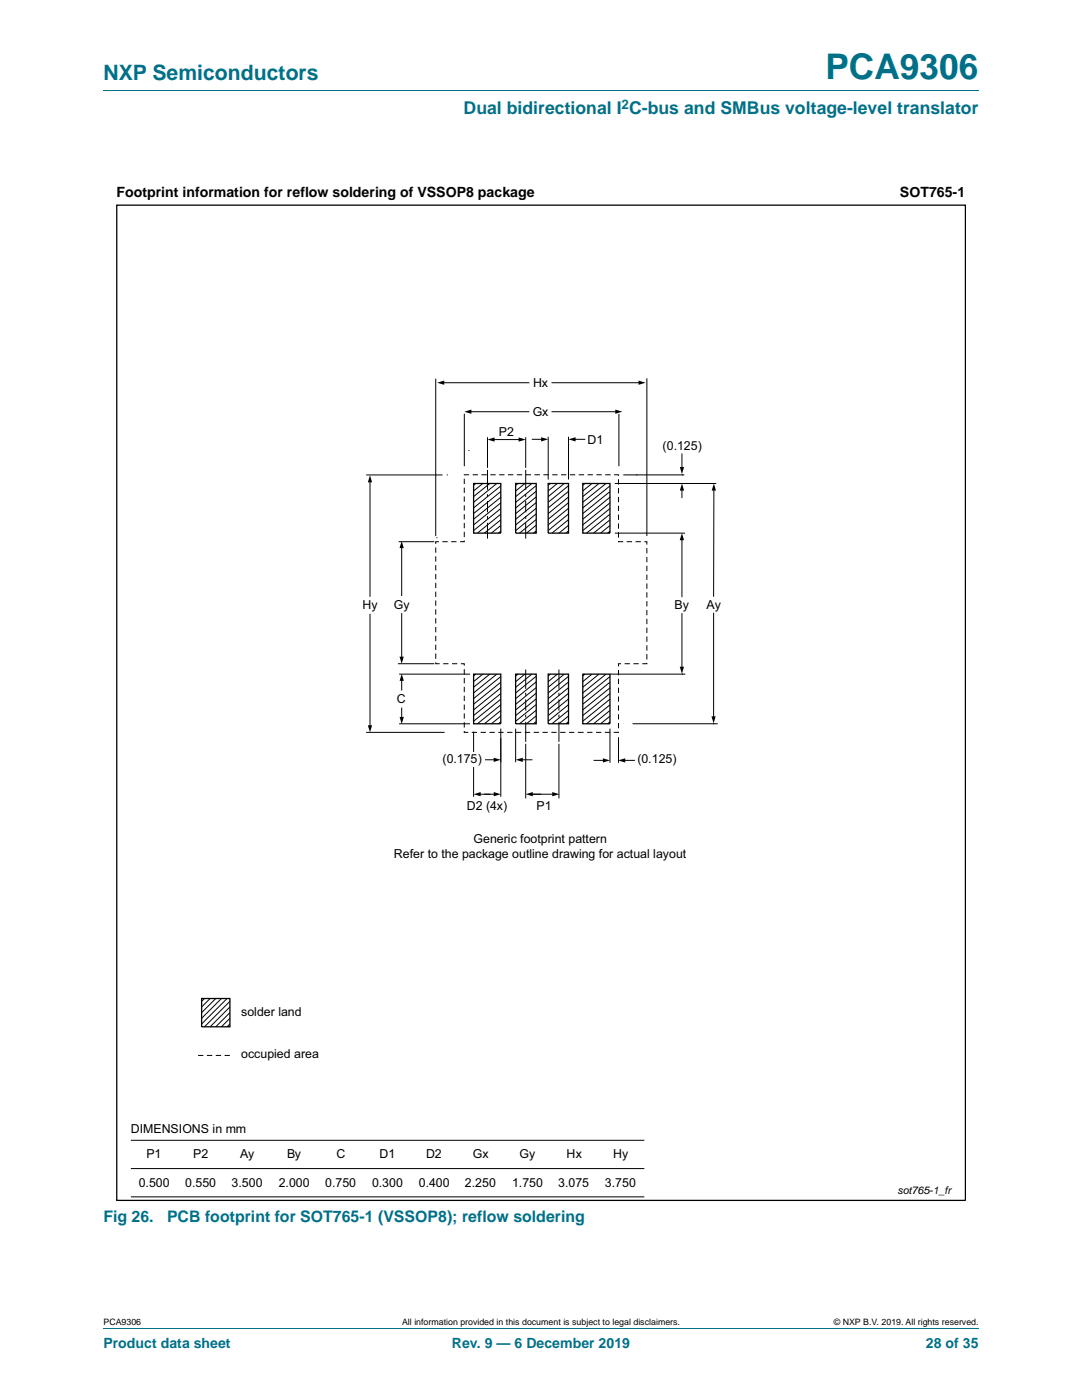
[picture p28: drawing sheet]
<svg xmlns="http://www.w3.org/2000/svg" width="216mm" height="279mm" viewBox="0 0 216 279" stroke-linecap="round" stroke-linejoin="round" font-family="sans-serif">
<defs><g id="words">
<text font-size="7" fill="#007088" x="164.7" y="15.8">PCA9306</text>
<text font-size="4.2" fill="#007088" x="20.6" y="16">NXP Semiconductors</text>
<text font-size="3.5" fill="#007088" x="92.5" y="22.8">Dual bidirectional I C-bus and SMBus voltage-level translator</text>
<g font-size="3.2" fill="#007088">
<text x="20.6" y="243.9">Fig 26.</text>
<text x="33.3" y="243.9">PCB footprint for SOT765-1 (VSSOP8); reflow soldering</text>
</g>
<g font-size="2.8">
<text x="23.2" y="39.3">Footprint information for reflow soldering of VSSOP8 package</text>
<text x="179.6" y="39.3">SOT765-1</text>
</g>
<g font-size="2.8" fill="#007088">
<text x="20.6" y="269.1">Product data sheet</text>
<text x="90.2" y="269.1">Rev. 9 — 6 December 2019</text>
<text x="184.8" y="269.1">28 of 35</text>
</g>
<text font-size="2.6" fill="#007088" x="124" y="21.7">2</text>
<g font-size="2.5">
<text x="106.4" y="77.2">Hx</text>
<text x="106.3" y="83">Gx</text>
<text x="99.6" y="87">P2</text>
<text x="117.2" y="88.6">D1</text>
<text x="132.2" y="89.8">(0.125)</text>
<text x="72.3" y="121.6">Hy</text>
<text x="78.6" y="121.6">Gy</text>
<text x="134.6" y="121.6">By</text>
<text x="141" y="121.6">Ay</text>
<text x="79.2" y="140.2">C</text>
<text x="88.3" y="152.3">(0.175)</text>
<text x="127.2" y="152.2">(0.125)</text>
<text x="93.2" y="161.7">D2 (4x)</text>
<text x="107.1" y="161.7">P1</text>
<text x="78.6" y="171.2">Refer to the package outline drawing for actual layout</text>
<text x="94.5" y="168.2">Generic footprint pattern</text>
<text x="48.1" y="202.7">solder land</text>
<text x="48.1" y="211.2">occupied area</text>
<text x="26.1" y="226.1">DIMENSIONS in mm</text>
<text x="29.2" y="231.2">P1</text>
<text x="38.5" y="231.2">P2</text>
<text x="47.9" y="231.2">Ay</text>
<text x="57.3" y="231.2">By</text>
<text x="67.1" y="231.2">C</text>
<text x="75.8" y="231.2">D1</text>
<text x="85" y="231.2">D2</text>
<text x="94.4" y="231.2">Gx</text>
<text x="103.7" y="231.2">Gy</text>
<text x="113" y="231.2">Hx</text>
<text x="122.4" y="231.2">Hy</text>
<text x="27.7" y="236.8">0.500</text>
<text x="37" y="236.8">0.550</text>
<text x="46.2" y="236.8">3.500</text>
<text x="55.6" y="236.8">2.000</text>
<text x="64.9" y="236.8">0.750</text>
<text x="74.2" y="236.8">0.300</text>
<text x="83.6" y="236.8">0.400</text>
<text x="92.8" y="236.8">2.250</text>
<text x="102.2" y="236.8">1.750</text>
<text x="111.4" y="236.8">3.075</text>
<text x="120.7" y="236.8">3.750</text>
</g>
<text font-size="2.1" x="179.1" y="238.4">sot765-1_fr</text>
<g font-size="1.8">
<text x="20.6" y="264.5">PCA9306</text>
<text x="80.2" y="264.5">All information provided in this document is subject to legal disclaimers.</text>
<text x="166.4" y="264.5">© NXP B.V. 2019. All rights reserved.</text>
</g>
</g></defs>
<path d="M20.6 18.2h174.7M20.6 265.1h174.7" fill="none" stroke="#007088" stroke-width=".2"/>
<g fill="none" stroke="#000" stroke-width=".2">
<path d="M86.9 75.6v31.4M88.3 76.4h17.2M110.1 76.4h17.6M129.1 75.5v31.5M73.1 94.8h15.2M73.8 96v23M89.2 94.8h.1M92.6 95.5v1.1M92.6 97.3v1.1M92.6 99.1v1M92.6 82.6v10.4M93.5 89.9h.1"/>
<path d="M93.6 94.8h-1M93.7 82.2h11.8M94.3 94.8h1.1M94.9 96.5l-.4 .3M96.1 94.8h1M96.3 96.5l-1.8 1.5M97.3 87.3v6.1M97.3 93.8v3.9M97.3 98.6v.6M97.3 100v2.2M97.7 96.5l-3.2 2.6M97.8 94.8h1.1"/>
<path d="M98.4 87.7h5.4M99.1 96.5l-4.6 3.7M99.6 94.8h1.1M99.9 97l-5.4 4.4M99.9 98.1l-5.4 4.4M100 99.2l-5.5 4.4M101.4 94.8h1M103.1 94.8h1.1M103.4 96.5l-.5 .3M104.7 96.5l-1.8 1.5M104.9 87.3v6.1M104.9 93.8v3.9"/>
<path d="M104.9 98.6v.6M104.9 100v2.2M104.9 94.8h1.1M106.1 96.5l-3.2 2.6M106.2 87.7h2.1M106.7 94.8h1M107 96.9l-4.1 3.3M107 98.1l-4.1 3.3M107 99.2l-4.1 3.3M108.4 94.8h1.1M109.4 87.2v8.5M109.8 96.5l-.4 .3"/>
<path d="M110.1 82.2h13M110.2 94.8h1M111.2 96.5l-1.8 1.5M112 94.8h1M112.6 96.5l-3.2 2.6M113.4 87.2v8.5M113.4 96.9l-4 3.3M113.4 98.1l-4 3.3M113.4 99.2l-4 3.3M113.7 94.8h1.1M114.6 87.7h2.1M115.5 94.8h1"/>
<path d="M116.7 96.5l-.4 .3M117.2 94.8h1.1M118.1 96.5l-1.8 1.5M119 94.8h1.1M119.5 96.5l-3.2 2.6M120.8 94.8h1M120.9 96.5l-4.6 3.7M121.7 97l-5.4 4.4M121.7 98.1l-5.4 4.4M121.8 99.2l-5.5 4.4M122.5 94.8h.9v.1M122.7 96.5h20.2"/>
<path d="M123.4 95.6v1.1M123.4 97.4v1.1M123.4 99.2v1M123.5 82.6v10.4M124.4 94.8h12.1M127 94.8h.1M136.1 90.6v2.9M136.1 97.6v1.7M136.1 94.8h.1M142.4 97.6v21.4M79.5 108.1h7.2M80.2 109.1v9.8"/>
<path d="M86.9 109.3v1M86.9 111v1.1M86.9 112.8v1M86.9 114.5v1.1M86.9 116.3v1.1M86.9 118.1v1M86.9 119.8v1.1M87.1 107.3h.1M87.6 108.1h-.7v.4M88.3 108.1h1M90 108.1h1.1M92.6 107.9v.2h-.8"/>
<path d="M92.6 100.8v1.1M92.6 102.6v1.1M92.6 104.4v1M92.6 106.1v1.1M97.3 103v.5M97.3 104.3v3.2M99.9 101.5l-5.4 4.4M99.9 100.4l-5.4 4.4M99.9 102.6l-4.6 3.8M99.9 103.8l-3.2 2.6M99.9 104.9l-1.9 1.5M99.9 106l-.5 .4"/>
<path d="M104.9 103v.5M104.9 104.3v3.2M107 101.4l-4.1 3.4M107 102.6l-4.1 3.3M107 103.7l-3.3 2.7M107 104.8l-1.9 1.6M107 106l-.6 .4M107 100.3l-4.1 3.3M113.4 101.4l-4 3.4M113.4 102.6l-4 3.3M113.4 103.7l-3.3 2.7M113.4 104.8l-1.9 1.6"/>
<path d="M113.4 106l-.5 .4M113.5 100.3l-4.1 3.3M121.7 100.4l-5.4 4.4M121.7 101.5l-5.4 4.4M121.7 102.6l-4.7 3.8M121.7 103.8l-3.3 2.6M121.7 104.9l-1.9 1.5M121.7 106l-.5 .4M122.7 106.4h14M123.4 108v.1h1M123.4 100.9v1.1M123.4 102.7v1.1"/>
<path d="M123.4 104.5v1M123.4 106.2v1.1M125.1 108.1h1M126.8 108.1h1.1M128.6 108.1h.5v.6M129.1 109.4v1M129.1 111.1v1.1M129.1 112.9v1.1M129.1 114.7v1M129.1 116.4v1.1M129.1 118.2v1.1M129.1 120v1"/>
<path d="M136.1 107.5v11.6M73.8 122.6v22.4M79.4 132.5h7.3M79.6 134.5h14.2M80.2 122.5v8.8M80.2 135.6v2.1M86.9 132.2v.3h.8M86.9 121.6v1.1M86.9 123.4v1M86.9 125.1v1.1M86.9 126.9v1.1M86.9 128.7v1"/>
<path d="M86.9 130.4v1.1M88.4 132.5h1.1M90.2 132.5h1.1M92 132.5h.6v.3M92.6 133.5v1.1M92.6 135.3v1.1M92.6 137.1v1M92.6 138.8v1.1M94.9 134.5l-.4 .4M96.3 134.5l-1.8 1.5M97.7 134.5l-3.2 2.7M99.1 134.5l-4.6 3.8"/>
<path d="M99.9 135l-5.4 4.4M99.9 136.2l-5.4 4.3M99.9 138.4l-5.4 4.4M99.9 139.5l-5.4 4.4M100 137.2l-5.5 4.5M103.4 134.5l-.5 .4M104.7 134.5l-1.8 1.5M104.9 133.6v3.9M104.9 138.3v.5M104.9 139.6v2.2M106.1 134.5l-3.2 2.7M107 135l-4.1 3.3"/>
<path d="M107 136.1l-4.1 3.3M107 137.2l-4.1 3.3M107 139.5l-4.1 3.3M107 138.3l-4.1 3.4M109.8 134.5l-.4 .4M111.2 134.5l-1.8 1.5M111.5 133.6v3.9M111.5 138.3v.5M111.5 139.6v2.2M112.6 134.5l-3.2 2.7M113.4 135l-4 3.3M113.4 136.1l-4 3.3"/>
<path d="M113.4 137.2l-4 3.3M113.4 139.5l-4 3.3M113.5 138.3l-4.1 3.4M116.7 134.5l-.4 .4M118.1 134.5l-1.8 1.5M119.5 134.5l-3.2 2.7M120.9 134.5l-4.6 3.8M121.7 135l-5.4 4.4M121.7 136.2l-5.4 4.3M121.7 138.4l-5.4 4.4M121.7 139.5l-5.4 4.4M121.8 134.5h15"/>
<path d="M121.8 137.2l-5.5 4.5M123.4 133.7v1.1M123.4 135.5v1M123.4 137.2v1.1M123.4 139v1.1M123.9 132.5h-.5v.5M124.6 132.5h1.1M126.4 132.5h1.1M129.1 132.3v.2h-.9M129.1 121.7v1.1M129.1 123.5v1.1M129.1 125.3v1"/>
<path d="M129.1 127v1.1M129.1 128.8v1M129.1 130.5v1.1M136.1 122.5v10.8M136.1 134.5h.1M142.4 122.4v20.8M73.1 146.2h15.6M79.6 144.4h14.2M80.2 141.3v2.1M92.6 145.9v.3h.8M92.6 140.6v1.1M92.6 142.4v1"/>
<path d="M92.6 144.1v1.1M94.1 146.2h1.1M94.5 146v13M95.6 158.5h3.2M95.9 146.2h1.1M96.7 151.6h2.1M97.7 146.2h1M99.4 146.2h1.1M99.9 144.1l-.5 .3M99.9 140.7l-4.6 3.7M99.9 141.8l-3.2 2.6M99.9 142.9l-1.9 1.5"/>
<path d="M99.9 145.4v13.6M101.2 146.2h1.1M102.9 145.4v6.7M103 146.2h1M104 151.6h2.1M104.7 146.2h1.1M104.9 142.6v.6M104.9 144.1v3.9M104.9 148.4v10.9M105.8 158.5h4.7M106.5 146.2h1M107 140.6l-4.1 3.3"/>
<path d="M107 141.8l-3.3 2.6M107 142.9l-1.9 1.5M107 144l-.6 .4M108.2 146.2h1.1M110 146.2h1.1M111.5 142.6v.6M111.5 144.1v3.9M111.5 148.4v10.9M111.8 146.2h1M113.4 140.6l-4 3.3M113.4 141.8l-3.3 2.6M113.4 142.9l-1.9 1.5"/>
<path d="M113.4 144l-.5 .4M113.5 146.2h1.1M115.3 146.2h1.2M117.2 146.2h1M118.5 151.7h2.1M118.9 146.2h1.1M120.7 146.2h1.1M121.7 140.7l-4.7 3.7M121.7 141.8l-3.3 2.6M121.7 142.9l-1.9 1.5M121.7 144.1l-.5 .3M121.7 145.4v6.8"/>
<path d="M123.4 146.1v.1h-.9M123.4 140.8v1M123.4 142.5v1.1M123.4 144.3v1M123.4 147.1v5.1M124.5 151.7h2.1M126.2 144.4h17M142.3 144.4h.1M40.8 199.3l-.6 .5M41.9 199.3l-1.7 1.7M43.1 199.3l-2.9 2.8M44.2 199.3l-4 3.9"/>
<path d="M45.3 199.3l-5.1 5.1M45.9 199.8l-5.1 5.1M39.5 210.6h1.1M41.3 210.6h1M43.1 210.6h1M44.8 210.6h1.1M45.9 201l-4 3.9M45.9 202.1l-2.8 2.8M45.9 203.2l-1.7 1.7M45.9 204.4l-.6 .5M26.1 227.6h102.5M26.1 238.9h102.5"/>
<path d="M26.1 233.2h102.5"/>
</g>
<g fill="#000">
<path d="M87.2 76.4l1.4-.4v.8zM127.4 76l1.4 .4-1.4 .4zM73.8 94.8l.4 1.5h-.8zM92.6 82.2l1.5-.5v.9zM97.3 87.7l1.4-.4v.8zM103.5 87.3l1.4 .4-1.4 .4zM108 87.3l1.4 .4-1.4 .4zM113.4 87.7l1.5-.4v.8zM122.8 81.7l1.4 .5-1.4 .4zM135.7 93.2h.8l-.4 1.4zM136.1 96.5l.4 1.4h-.8zM142.4 96.5l.5 1.4h-.9z"/>
<path d="M80.2 108l.4 1.4h-.9zM136.1 106.4l.4 1.4h-.9zM79.7 131.1h.9l-.4 1.4zM80.2 134.5l.4 1.4h-.9zM135.6 133.1h.9l-.4 1.4zM73.4 144.7h.8l-.4 1.5zM79.7 143.1h.9l-.4 1.4zM94.5 158.5l1.4-.4v.8zM98.5 151.2l1.4 .4-1.4 .5zM98.5 158.1l1.4 .4-1.4 .4zM102.9 151.6l1.4-.4v.9zM104.9 158.5l1.4-.4v.8z"/>
<path d="M110.2 158.1l1.4 .4-1.4 .4zM120.3 151.3l1.4 .4-1.4 .5zM123.3 151.7l1.5-.4v.9zM142 143h.8l-.4 1.4z"/>
</g>
<path d="M23.3 40.9h169.3v198.7h-169.3zM94.5 96.5h5.4v9.9h-5.4zM102.9 96.5h4.1v9.9h-4.1zM109.4 96.5h4v9.9h-4zM116.3 96.5h5.4v9.9h-5.4zM94.5 134.5h5.4v9.9h-5.4zM102.9 134.5h4.1v9.9h-4.1zM109.4 134.5h4v9.9h-4zM116.3 134.5h5.4v9.9h-5.4zM40.2 199.3h5.7v5.6h-5.7z" fill="none" stroke="#000" stroke-width=".25"/>
<path d="M87.6 150.2h9.1v3h-9.1z" fill="#fefefe"/>
<use href="#words"/>
</svg>
